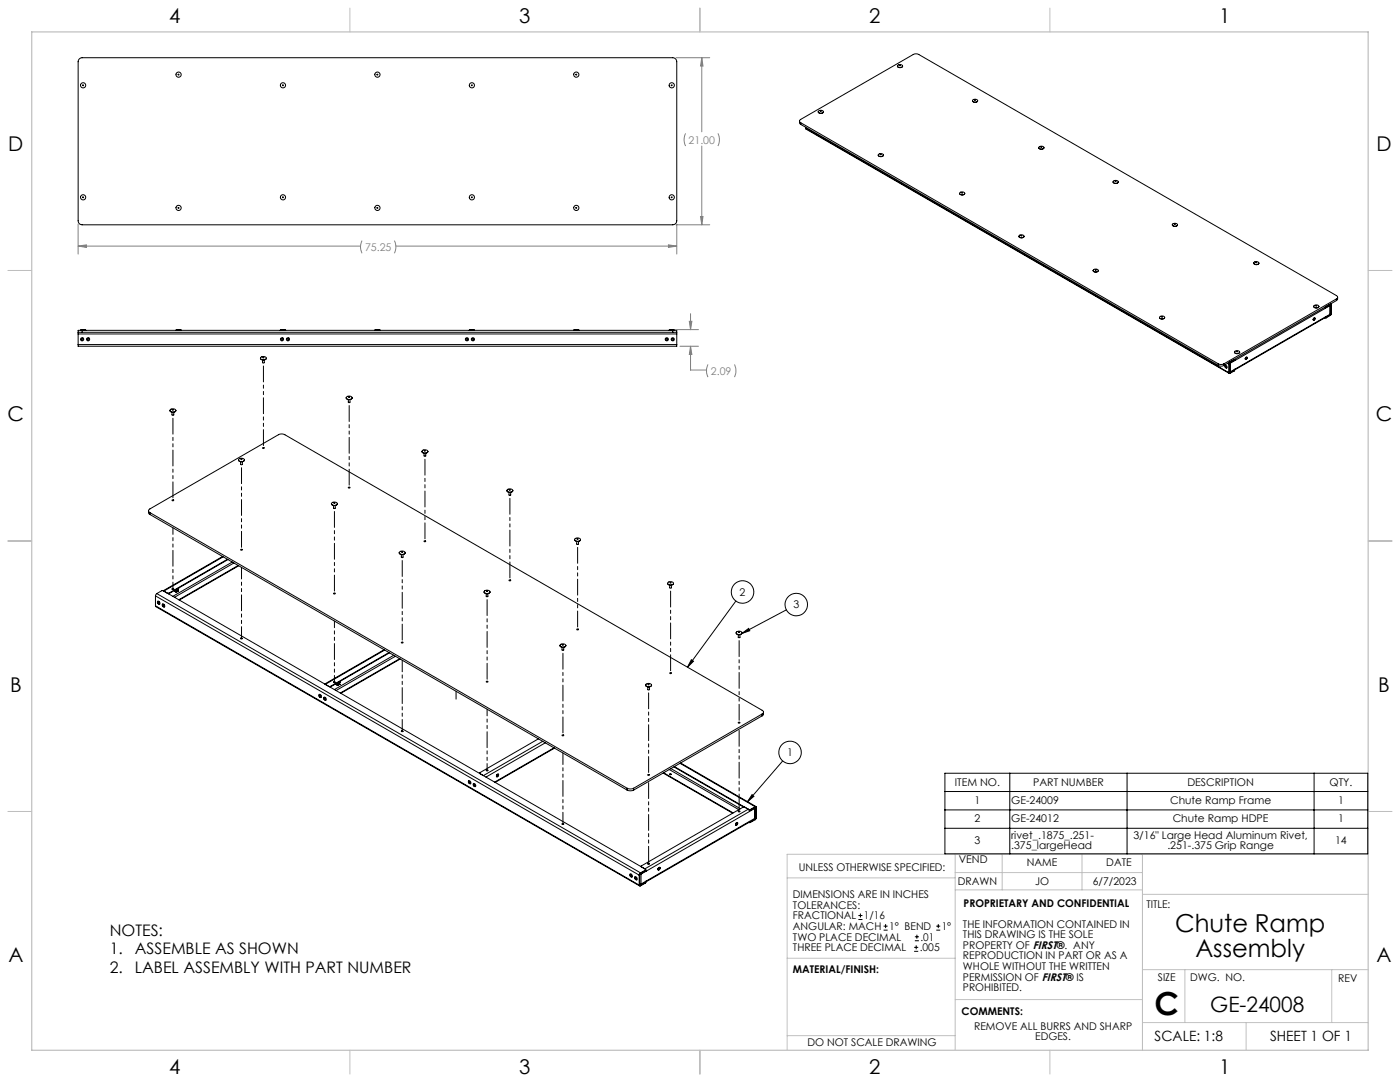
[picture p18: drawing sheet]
<svg xmlns="http://www.w3.org/2000/svg" width="559mm" height="432mm" viewBox="0 0 559 432" stroke-linecap="round" stroke-linejoin="round" font-family="sans-serif">
<defs><g id="words">
<text font-size="12.7" x="460.9" y="405.2">C</text>
<g font-size="9.9">
<text x="469" y="372">Chute Ramp</text>
<text x="477.1" y="381.9">Assembly</text>
</g>
<text font-size="8.5" x="483.1" y="404">GE-24008</text>
<g font-size="8.1">
<text x="67.6" y="9.3">4</text>
<text x="207.3" y="9.3">3</text>
<text x="347" y="9.3">2</text>
<text x="486.7" y="9.3">1</text>
<text x="3.3" y="60.1">D</text>
<text x="549.4" y="60.1">D</text>
<text x="3" y="168">C</text>
<text x="549.1" y="168">C</text>
<text x="4" y="276">B</text>
<text x="550.1" y="276">B</text>
<text x="3.3" y="383.9">A</text>
<text x="549.4" y="383.9">A</text>
<text x="67.6" y="428.4">4</text>
<text x="207.3" y="428.4">3</text>
<text x="347" y="428.4">2</text>
<text x="486.7" y="428.4">1</text>
</g>
<g font-size="6.3">
<text x="43.8" y="373.6">NOTES:</text>
<text x="43.8" y="380.9">1.</text>
<text x="53.8" y="380.9">ASSEMBLE AS SHOWN</text>
<text x="43.8" y="388.3">2.</text>
<text x="53.8" y="388.3">LABEL ASSEMBLY WITH PART NUMBER</text>
</g>
<g font-size="5.6">
<text x="460.9" y="415.2">SCALE: 1:8</text>
<text x="507" y="415.2">SHEET 1 OF 1</text>
</g>
<g font-size="4.2" fill="#808080">
<text x="274.8" y="57.3">21.00</text>
<text x="145.7" y="100.1">75.25</text>
<text x="283.8" y="149.6">2.09</text>
</g>
<g font-size="4.2">
<text x="295.2" y="237.7">2</text>
<text x="316.7" y="242.7">3</text>
<text x="314.2" y="301.7">1</text>
<text x="381.1" y="313.7">ITEM NO.</text>
<text x="412.4" y="313.7">PART NUMBER</text>
<text x="473.9" y="313.7">DESCRIPTION</text>
<text x="530.7" y="313.7">QTY.</text>
<text x="389" y="320.7">1</text>
<text x="403.6" y="320.7">GE-24009</text>
<text x="467" y="320.7">Chute Ramp Frame</text>
<text x="534.1" y="320.7">1</text>
<text x="389" y="328">2</text>
<text x="403.6" y="328">GE-24012</text>
<text x="468.1" y="328">Chute Ramp HDPE</text>
<text x="534.1" y="328">1</text>
<text x="403.6" y="334.7">rivet_.1875_.251-</text>
<text x="452.4" y="334.7">3/16&quot; Large Head Aluminum Rivet,</text>
<text x="389" y="336.8">3</text>
<text x="403.6" y="338.8">.375_largeHead</text>
<text x="466" y="338.8">.251-.375 Grip Range</text>
<text x="532.9" y="336.8">14</text>
<text x="318.8" y="347.7">UNLESS OTHERWISE SPECIFIED:</text>
<text x="382.7" y="344.5">VEND</text>
<text x="409.9" y="345.7">NAME</text>
<text x="441.6" y="345.7">DATE</text>
<text x="382.3" y="353.3">DRAWN</text>
<text x="413.2" y="353.3">JO</text>
<text x="436.2" y="353.3">6/7/2023</text>
<text x="316.5" y="358.5">DIMENSIONS ARE IN INCHES</text>
<text x="316.5" y="362.7">TOLERANCES:</text>
<text x="384.6" y="361.9">PROPRIETARY AND CONFIDENTIAL</text>
<text x="457.6" y="362.3">TITLE:</text>
<text x="316.5" y="371.2">ANGULAR: MACH</text>
<text x="316.5" y="366.9">FRACTIONAL</text>
<text x="344.8" y="366.9">1/16</text>
<text x="354.9" y="371.2">1° BEND</text>
<text x="375.9" y="371.2">1°</text>
<text x="384.4" y="370.2">THE INFORMATION CONTAINED IN</text>
<text x="316.5" y="375.4">TWO PLACE DECIMAL</text>
<text x="367.4" y="375.4">.01</text>
<text x="384.4" y="374.4">THIS DRAWING IS THE SOLE</text>
<text x="316.5" y="379.6">THREE PLACE DECIMAL</text>
<text x="367.1" y="379.6">.005</text>
<text x="384.4" y="378.6">PROPERTY OF FIRST®. ANY</text>
<text x="384.4" y="382.9">REPRODUCTION IN PART OR AS A</text>
<text x="316.5" y="388.4">MATERIAL/FINISH:</text>
<text x="384.4" y="387.1">WHOLE WITHOUT THE WRITTEN</text>
<text x="384.4" y="391.3">PERMISSION OF FIRST® IS</text>
<text x="384.4" y="395.6">PROHIBITED.</text>
<text x="462.2" y="391.3">SIZE</text>
<text x="475.1" y="391.3">DWG. NO.</text>
<text x="534.1" y="391.8">REV</text>
<text x="383.8" y="405.1">COMMENTS:</text>
<text x="388.8" y="410.9">REMOVE ALL BURRS AND SHARP</text>
<text x="322.3" y="417.6">DO NOT SCALE DRAWING</text>
<text x="413.2" y="415.2">EDGES.</text>
</g>
</g></defs>
<g fill="none" stroke="#c0c0c0" stroke-width=".4">
<path d="M139.7 3.2v9.5M279.4 3.2v9.5M419.1 3.2v9.5M3.1 107.9h9.6M546.1 107.9h9.5M3.1 215.9h9.6M546.1 215.9h9.5M3.1 323.8h9.6M546.1 323.8h9.5M314.2 350.3h67M381.2 340.9v78.2M381.2 355.1h74.8"/>
<path d="M381.2 348.2h74.8M400 340.9v14.2M431.9 340.9v14.2M456 340.9v78.2M456 356.9h90.1M546.1 340.9h-231.9v78.2M314.2 382.4h67.2M381.2 398.9h74.8M456 387h90.1M472.9 387v21.1M531.6 387v21.1M139.7 419.1v9.6"/>
<path d="M279.4 419.1v9.6M314.2 413.3h67M419.1 419.1v9.6M456 408.1h90.1M497.4 408.1v11"/>
</g>
<path d="M12.7 12.7h533.4v406.4h-533.4z" fill="none" stroke="#c0c0c0" stroke-width=".5"/>
<g fill="none" stroke="#000" stroke-width=".4">
<path d="M31.8 23.4l1-.4h235.7a1.68 1.68 0 0 1 1.6 1.6v63.5a1.62 1.62 0 0 1-1.6 1.6h-235.7a1.55 1.55 0 0 1-1.6-1.6v-63.5zM358.2 26.4a1.14 1.14 0 0 0 1 .6 1.14 1.14 0 0 0 1.1-.6M358.4 26.1l1.1-.3a.65 .65 0 0 1 .7 .8 .65 .65 0 0 1-1 .4l-.4-.1a.52 .52 0 0 1-.5-.3 .52 .52 0 0 1 .1-.5zM388.3 39.9l1.3-.2a.63 .63 0 0 1 .6 .8 .63 .63 0 0 1-1 .3l-.4-.1a.51 .51 0 0 1-.6-.3 .51 .51 0 0 1 .1-.5zM319.1 48.3v.7l.5 .6M319.6 49a.69 .69 0 0 1-.5-.7 .69 .69 0 0 1 .5-.6l44.9-25.9 1.8-.2 167.1 96.4a.69 .69 0 0 1 .5 .6 .69 .69 0 0 1-.5 .7M319.6 49l166.7 96.2M319.6 49v.6M319.6 49.6l166.7 96.2M321.6 51.2l.1 .3 168.9 97.5M321.6 51.2l168.9 97.5M321.6 50.8v.4"/>
<path d="M326.6 44.6a1.14 1.14 0 0 0 1 .7 1.14 1.14 0 0 0 1-.7M326.7 44.3l1.2-.3a.66 .66 0 0 1 .7 .8 .66 .66 0 0 1-1 .4h-.4a.51 .51 0 0 1-.5-.3 .51 .51 0 0 1 0-.6zM388.2 40.2a1.17 1.17 0 0 0 2 0M388.2 40.2h.1M390.2 40.2h.1M414.6 58.9a1.14 1.14 0 0 0 1 .6 1.14 1.14 0 0 0 1.1-.6M414.8 58.6l1.1-.3a.65 .65 0 0 1 .8 .8 .65 .65 0 0 1-1.1 .4h-.4a.51 .51 0 0 1-.5-.3 .51 .51 0 0 1 .1-.6zM350.6 61.9a1.14 1.14 0 0 0 1 .6 1.14 1.14 0 0 0 1-.6M350.7 61.6l1.1-.3a.65 .65 0 0 1 .8 .8 .65 .65 0 0 1-1 .4l-.4-.1a.52 .52 0 0 1-.6-.2 .52 .52 0 0 1 .1-.6zM383 77.2a1.17 1.17 0 0 0 2.1 0M383 77.2h.1M383.2 76.9l1-.3a.66 .66 0 0 1 .8 .7 .66 .66 0 0 1-1 .5l-.4-.1a.51 .51 0 0 1-.5-.2 .51 .51 0 0 1 .1-.6z"/>
<path d="M385.1 77.2h.1M444.3 72.6a1.17 1.17 0 0 0 2 0M444.3 72.6h.1M444.3 72.4l1.3-.4a.65 .65 0 0 1 .7 .8 .65 .65 0 0 1-1 .4l-.8-.2zM446.3 72.6h.1M406.7 94.3a1.17 1.17 0 0 0 2 0M406.7 94.3h.1M406.8 94l1.3-.2a.57 .57 0 0 1 .6 .6 .57 .57 0 0 1-.8 .5l-.6-.1a.51 .51 0 0 1-.5-.2 .51 .51 0 0 1 0-.6zM408.7 94.3h.1M467.9 89.7l.4 .5 .6 .1 .8-.1 .3-.5M467.9 89.7h.1M468.1 89.4l.7-.3a.73 .73 0 0 1 1.2 .6 .73 .73 0 0 1-1.1 .6h-.2a.55 .55 0 0 1-.6-.3 .55 .55 0 0 1 0-.6z"/>
<path d="M468.8 89.5h.4zM470 89.7h.1M436.3 108a1.2 1.2 0 0 0 2.1 0M436.3 108h.1M436.4 107.7l.8-.3a.72 .72 0 0 1 1 .1 .72 .72 0 0 1 0 .9 .72 .72 0 0 1-.9 .1h-.2a.56 .56 0 0 1-.6-.2 .56 .56 0 0 1-.1-.6zM438.4 108h.1M500.4 105a1.17 1.17 0 0 0 2.1 0M500.4 105h.1M500.6 104.7l1.1-.3a.65 .65 0 0 1 .8 .8 .65 .65 0 0 1-1.1 .4l-.4-.1a.51 .51 0 0 1-.5-.2 .51 .51 0 0 1 .1-.6zM502.5 105h.1M533.4 119.3l-44.9 25.9M533.4 119.3v.6"/>
<path d="M533.4 119.9l-44.9 25.9M533.9 118.6v.9l-.5 .4M31.2 132.6h1.6M31.2 132.6v.7M31.2 137.5v.7h238.9v-.7M31.2 133.3v4.2M31.2 133.3h238.9M31.2 137.5h238.9M32.1 131.8l.7-.2 1.4 .2M32.1 131.8h2.1M32.1 131.8h.1M32.8 131.8h-1.6v.8"/>
<path d="M32.8 131.8v.8M32.8 132.6h235.7M32.8 131.8h235.7M34.2 131.8h.1M70.2 131.8l.7-.2 1.4 .2M70.2 131.8h2.1M70.2 131.8h.1M72.3 131.8h.1M111.9 131.8l.6-.2 1.5 .2M111.9 131.8h2.1M111.9 131.8h.1M114 131.8h.1"/>
<path d="M149.6 131.8l.6-.2 1.5 .2M149.6 131.8h2.1M149.6 131.8h.1M151.7 131.8h.1M187.3 131.8l.7-.2 1.4 .2M187.3 131.8h2.1M187.3 131.8h.1M189.4 131.8h.1M229 131.8l.6-.2 1.5 .2M229 131.8h2.1M229 131.8h.1M231.1 131.8h.1"/>
<path d="M267.1 131.8l.6-.2 1.5 .2M267.1 131.8h2.1M267.1 131.8h.1M268.5 132.6h1.6M268.5 131.8h1.6v.8M268.5 131.8v.8M269.2 131.8h.1M270.1 132.6v.7M270.1 133.3v4.2M462.8 126.7a1.17 1.17 0 0 0 2.1 0M462.8 126.7h.1M462.8 126.5l1.3-.4a.65 .65 0 0 1 .7 .8 .65 .65 0 0 1-1 .4l-.7-.2z"/>
<path d="M464.9 126.7h.1M524.3 127.1a.4 .4 0 0 1 .7-.1 .4 .4 0 0 1-.3 .6l-.5 .2zM524.3 122.3a1.17 1.17 0 0 0 1.1 .6 1.17 1.17 0 0 0 1-.6M524.4 127l.2 .2M524.4 122l.9-.3a.73 .73 0 0 1 1.1 .5 .73 .73 0 0 1-1.1 .7l-.2-.1a.58 .58 0 0 1-.6-.2 .58 .58 0 0 1-.1-.6zM524.6 127.2l-.1 .3-.3-.1M524.6 127.2h.2M524.8 126.8l-.1 .8-.5 .2M524.8 127.2l-.3-.3-.3 .5M524.8 127.2l-.4 .5-.2-.3M525.2 122l.4 .1zM528.7 126.9h.6"/>
<path d="M528.9 122.6l.1 .4M529 126.5l-.1 .3-36.1 20.8M529 126.5l-36.1 20.8M529 123l-36.1 20.9M529.3 126.6l-.3 .1M529.3 126.6v.3M530.6 121.9l.2 .1M530.6 121.7v.2M530.7 125.5l.3 .2M530.8 121.7l-.2 .2M530.8 122l-1.8 1M530.8 122v3.4"/>
<path d="M530.8 125.4l-1.8 1.1M531 121.6l-.2 .4M531 121.7l-.2 3.7M531 121.4l-2.1 1.2M531 121.4l.5 .2M531 121.6l.3 .1M531 121.4v.2M531 125.7v.2M531 121.6l-2 1.2M531 125.7l-1.7 .9M531 125.9l-1.7 1M531 125l.3 .2"/>
<path d="M531.2 121.2l.1 .1M531.3 125.2l-.3 .5M531.3 121.7v3.5M531.5 125.1l-.5 .8M531.5 121.6l-.2 .1M531.5 125.1l-.2 .1M531.5 121.6v3.5M104 143a1.38 1.38 0 0 0 2.3 0M104 142.9v.1M104.1 142.6l1-.3a.79 .79 0 0 1 1.2 .7 .79 .79 0 0 1-1.2 .7l-.2-.1a.69 .69 0 0 1-.8-.2 .69 .69 0 0 1 0-.8zM104.8 143.7l.2 1.2 .5-.2v-1M106.3 142.9v.1"/>
<path d="M138.2 158.8a1.38 1.38 0 0 0 2.3 0M138.2 158.8h.1M138.4 158.4l1.2-.3a.75 .75 0 0 1 .9 .9 .75 .75 0 0 1-1.2 .4 .74 .74 0 0 1-.8-.1 .74 .74 0 0 1-.1-.9zM139 159.5v1l.3 .2 .4-.2v-1M140.5 158.8h.1M486.3 145.8l1 .3 1.2-.3M486.3 145.2l.7 .3 1.5-.3M486.3 145.2v.6M488.5 145.2v.6M489.1 146.1l.3 .3v.3zM490 145l.5 .2M490.5 148.7l.5 .3"/>
<path d="M490.5 145.2v3.5M490.7 148.6l.3 .2M490.7 145.1l-.2 .1M490.7 145.1v3.5M490.7 148.6l-.2 .1M491 144.8l-.2 .1M491 144.5l-.5 .7M491 144.7l-.3 .4M491 144.8l.1 .1M491 144.5v.2M491 148.8v.2M491.1 144.9l-.4 .1"/>
<path d="M491.1 148.3l-.4 .1M491.1 144.9v3.4M492.7 147.5h.1M492.7 147.5v.3M492.7 143.7v-.2l-1.7 1M492.7 147.8v.2M492.7 143.7l-1.7 1M492.7 147.8l-1.7 1M492.7 148l-1.7 1M492.7 140.5a1.2 1.2 0 0 0 2.1 0M492.7 143.6l.1 .2M492.7 140.5h.1"/>
<path d="M492.8 143.4l-.1 .3M492.8 143.8l-1.8 1M492.8 143.8l.1 .1M492.8 143.4l.1 .5M492.9 140.2l.7-.3a.72 .72 0 0 1 1 .1 .72 .72 0 0 1 0 1 .72 .72 0 0 1-.9 .1h-.2a.53 .53 0 0 1-.6-.3 .53 .53 0 0 1 0-.6zM492.9 147.3l-.2 .7M492.9 143.9l-1.8 1M492.9 147.3l-1.8 1M494.8 140.5h.1M497.2 142.7l.1-.1a.37 .37 0 0 1 .4 .3 .37 .37 0 0 1-.2 .4 .37 .37 0 0 1-.5-.2zM497.3 142.7l.2 .1zM497.5 142.8l-.2 .4-.2-.1"/>
<path d="M497.5 142.8h.1M497.6 142.8l-.3-.1-.2 .4M497.6 142.8l-.2 .5-.3-.2M497.7 142.5l-.1 .7-.5 .2M67.8 163.8a1.31 1.31 0 0 0 1.2 .7 1.31 1.31 0 0 0 1.2-.7M68.1 163.3l1.2-.1a.69 .69 0 0 1 .9 .6 .69 .69 0 0 1-.9 .7h-.5a.65 .65 0 0 1-.9-.3 .65 .65 0 0 1 .2-.9zM68.7 164.5l.1 1.2 .6-.1v-1.1M168.6 179.8l1-.3a.78 .78 0 0 1 1.2 .7 .78 .78 0 0 1-1.2 .6 .73 .73 0 0 1-.9-.1 .73 .73 0 0 1-.1-.9zM68.7 199.6h.7l-.5 .2zM95.2 183.6a1.31 1.31 0 0 0 1.2 .7 1.31 1.31 0 0 0 1.2-.7M95.4 183.2l1-.3a.78 .78 0 0 1 1.1 .7 .78 .78 0 0 1-1.1 .6 .76 .76 0 0 1-.9-.1 .76 .76 0 0 1-.1-.9zM96 184.3v1l.3 .2 .4-.2v-1"/>
<path d="M168.4 180.2a1.34 1.34 0 0 0 2.4 0M168.4 180.2h.1M169.3 180.9v1.1l.2 .1 .4-.1v-1.1M170.8 180.2h.1M202.3 195.8a1.38 1.38 0 0 0 2.4 0M202.3 195.8h.1M202.6 195.3l1.2-.2a.7 .7 0 0 1 .9 .7 .7 .7 0 0 1-1 .6h-.5a.65 .65 0 0 1-.8-.3 .65 .65 0 0 1 .2-.8zM203.2 196.5v1.1l.2 .1 .4-.1v-1.1M204.7 195.8h.1M59.3 203.8v1.1l.5 .4M59.8 204.6a.78 .78 0 0 1-.5-.8 .78 .78 0 0 1 .5-.7l51.6-29.7h2.1l190.7 110.1a.78 .78 0 0 1 .5 .7 .78 .78 0 0 1-.5 .7M59.8 204.6l190.5 110"/>
<path d="M59.8 204.6v.7M59.8 205.3l190.5 110M132.3 201a1.31 1.31 0 0 0 1.2 .8 1.31 1.31 0 0 0 1.2-.8M132.6 200.6l1.1-.2a.7 .7 0 0 1 1 .7 .7 .7 0 0 1-1 .6h-.5a.65 .65 0 0 1-.8-.3 .65 .65 0 0 1 .2-.8zM133.1 201.7l.2 1.3 .5-.2v-1.1M229.3 215.3a1.31 1.31 0 0 0 1.2 .8 1.31 1.31 0 0 0 1.2-.8M229.4 215.1l1.2-.4a.75 .75 0 0 1 1.1 .6 .75 .75 0 0 1-1 .7h-.3a.79 .79 0 0 1-1-.9zM230.2 216v1.1l.3 .2 .4-.2v-1.1M230.4 215.1l.4 .1zM62.1 237.8l193 111.4M62.1 237.8v4M62.6 236.9l-.5 .9"/>
<path d="M62.6 236.9l193.1 111.4M63 239.9l.5 .2a.59 .59 0 0 1 .4 .7 .59 .59 0 0 1-.8 .4 .59 .59 0 0 1-.3-.8zM65.2 235.8l-.6-.1-2 1.2M65.2 235.8l192.4 111.1v.3M67.4 236.9l-.1 .1M67.4 236.7v.2M68.7 235.2h.6M70 235.9l.2 .4 .4-.1M70 235.9l-.4-.2 .6 .6M70 235.9h.1M70.2 235.8h.1M70.2 235.3l-.2 .6"/>
<path d="M70.2 235.9h.1M70.2 235.8l-.1 .1M70.2 235.8h-.1M70.3 235.3l-.2 .6M70.6 235.2l.2 .2M70.6 235.3l.2 .1M70.8 235.9h.1M70.8 235.9v.1M70.8 235.4l-.3 .4-.2-.1M70.8 236h.1M70.8 235v.1M70.8 235.4h.1"/>
<path d="M70.8 235h.1M70.8 235.1h.1M70.9 235.9h.1M70.9 235.9h-.2M70.9 234.9l.3 .4M70.9 235.4l-.2-.2-.4 .6M70.9 235.4l-.2 .5-.4-.1M71 234.9h.1M71 234.9l.2 .4M71.2 235.3l-.2 .5a.46 .46 0 0 1-.5 .5 .46 .46 0 0 1-.4-.4M71.2 235.2v.1M88.9 222.1l-23.7 13.7"/>
<path d="M89.1 222.2l-23.7 13.7 1.4 .8h.6M90.8 223.2l-23.4 13.5M91 223.3l-23.6 13.6M92.7 224.3l-23.7 13.7M93.3 224.7l-23.7 13.7M95.1 225.7l-23.7 13.7M95.3 225.8l-23.7 13.7M159.3 220.6a1.38 1.38 0 0 0 2.4 0M159.3 220.6h.1M159.5 220.2l1.3-.3a.71 .71 0 0 1 .9 .7 .71 .71 0 0 1-.9 .7h-.3a.74 .74 0 0 1-.9-.2 .74 .74 0 0 1-.1-.9zM160.2 221.3v1.1l.3 .1 .4-.1v-1.1M161.7 220.6h.1"/>
<path d="M193.2 236.2a1.34 1.34 0 0 0 2.4 0M193.5 235.8l1-.3a.75 .75 0 0 1 1.1 .7 .75 .75 0 0 1-1 .7h-.3a.7 .7 0 0 1-.9-.2 .7 .7 0 0 1 .1-.9zM194.1 236.9v1.1l.2 .2 .4-.2v-1.1M194.2 235.9l.4 .1zM203.2 231.5l.7 .1-.5 .2zM266.5 232.8a1.34 1.34 0 0 0 2.3 0M266.5 232.8h.1M266.6 232.4l1.1-.3a.78 .78 0 0 1 1.1 .7 .78 .78 0 0 1-1.1 .7 .76 .76 0 0 1-.9-.2 .76 .76 0 0 1-.2-.9zM267.3 233.5v1.1l.3 .1 .4-.1v-1.1M268.8 232.8h.1M293.7 239.9l-19.3 26.3M62.1 241.8l.1 .3 193.1 111.5"/>
<path d="M62.1 241.8l193 111.4M63 240.3h.3l.1 .6-.3-.1zM64.8 241.5h.5v.6zM96.1 254.9h.6M153.3 259.3l-23.7 13.7M153.5 259.4l-23.7 13.7 1.4 .8h.7M223.5 257.7a1.38 1.38 0 0 0 2.3 0M223.5 257.6v.1M223.6 257.4l1.3-.4a.7 .7 0 0 1 1 .6 .7 .7 0 0 1-1 .7h-.5a.74 .74 0 0 1-.8-.9zM224.3 258.3l.2 1.2 .5-.1v-1.1M225.8 257.6v.1M230.2 251.1l.7 .1-.5 .2z"/>
<path d="M293.8 252.6a1.31 1.31 0 0 0 1.2 .7 1.31 1.31 0 0 0 1.2-.7M294 252.2l1.1-.3a.75 .75 0 0 1 1.1 .6 .75 .75 0 0 1-1.1 .7 .78 .78 0 0 1-.9-.1 .78 .78 0 0 1-.2-.9zM294.7 253.3v1.1l.2 .1 .4-.1v-1.1M294.8 252.3l.4 .1zM296.1 252.8l2.7-2 .5 .9zM313.9 243.4l-17.8 9.4M127.5 277.1l.5 .2a.6 .6 0 0 1 .4 .7 .6 .6 0 0 1-.8 .4 .6 .6 0 0 1-.3-.8zM127.5 277.5l.4 .3-.1 .4-.3-.2zM129.3 278.3a.63 .63 0 0 1 .9 .3 .63 .63 0 0 1-.4 .9l-.5-.5zM129.4 278.6a.37 .37 0 0 1 .5 .4 .37 .37 0 0 1-.5 .3 .37 .37 0 0 1 0-.7zM131.9 274.1l-.2 .1M131.9 273.9v.2"/>
<path d="M133.2 272.4h.5M134.5 273.1l.1 .4 .5-.1M134.5 273.1l-.4-.2 .6 .6M134.5 273.1h.1M134.6 273h.1M134.7 273h.1M134.6 273.1h.1M134.7 272.6l-.2 .5M134.7 273h-.1M134.7 273l-.1 .1M134.8 272.5l-.3 .6M134.9 272.6l.4-.2 .1 .2-.5 .6z"/>
<path d="M135 272.5l.3 .1M135.2 273.1h.1M135.2 273.1l.1 .1M135.3 272.6l-.3 .4-.2-.1M135.3 272.3h.1M135.3 273.1h.1M135.3 272.6h.1M135.3 272.2h.1M135.3 273.2h.1M135.3 272.2v.1M135.3 272.2l-.1 .1M135.4 272.1l.2 .4"/>
<path d="M135.4 273.1h.1M135.4 273.1l-.1 .1M135.4 273.1h-.1M135.4 272.1h.1M135.6 272.5l-.2 .5a.44 .44 0 0 1-.4 .5 .44 .44 0 0 1-.5-.4M135.6 272.5h.1M155.3 260.4l-23.4 13.5M155.5 260.5l-23.6 13.6M157.2 261.5l-23.7 13.7M157.8 261.9l-23.7 13.7M159.5 262.9l-23.7 13.7M159.7 263l-23.7 13.7"/>
<path d="M194.1 272l.7 .1-.5 .1zM257.7 273.4a1.31 1.31 0 0 0 1.2 .7 1.31 1.31 0 0 0 1.2-.7M257.9 273l1.1-.3a.76 .76 0 0 1 1.1 .7 .76 .76 0 0 1-1.1 .7h-.2a.72 .72 0 0 1-.9-.2 .72 .72 0 0 1 0-.9zM258.6 274.1l.1 1.2 .5-.1v-1.1M258.7 273.1l.4 .1zM275.9 263.3l.9 .6-2.4 2.3zM160.2 291.9h.6M160.3 291.7l.6 .2-.6 .1zM214.9 294.9l-23.5 13.7 1.5 .9 23.7-13.7M217.7 296.4l-23.7 13.7M221.1 298.4l-23.7 13.7M221.3 298.6l-23.7 13.6"/>
<path d="M224.3 293.4h.7l-.5 .3zM294.7 288.3l.6 .1-.4 .2zM304.2 284.9l-51.3 29.7M304.2 284.9v.8M304.2 285.7l-51.3 29.6M304.7 284.2v1l-.5 .5M187 311.6a.67 .67 0 0 1 .9 .4 .67 .67 0 0 1-.3 .8l-.6-.6zM187.1 311.9l.4 .7-.4-.3zM188.9 312.7l.8 .3a.56 .56 0 0 1 .2 .7 .56 .56 0 0 1-.8 .2 .56 .56 0 0 1-.2-.7zM189.1 313.1l.3 .1v.5l-.3-.1zM191.4 308.5v.1M194.1 307.6h.6"/>
<path d="M198.4 309.1a.39 .39 0 0 1 .7-.1 .39 .39 0 0 1-.2 .7 .42 .42 0 0 1-.7 .3 .42 .42 0 0 1 .1-.8zM198.4 309.1l.3 .2M198.5 309.1l.2 .2M198.7 309.3l-.3 .4-.2-.1M198.7 309.3h.1M198.8 309.3l-.4 .5-.2-.2M198.8 309.3l-.3-.2-.3 .5M198.9 308.9v.7l-.7 .4M250.3 314.6l1.2 .3 1.4-.3M250.3 315.3l1.2 .3 1.4-.3M250.3 314.6v.7M252.9 314.6v.7"/>
<path d="M258.6 309.2h.6l-.5 .3zM264.7 308.5l27.7 16M264.9 308.4l27.7 16M267.1 307.1l27.8 16M267.3 309.1h.6M267.8 306.7l27.7 16.1M269 306l27.8 16.1M269.2 305.9l29.6 17.1M271.4 304.6l30 17.3M271.6 304.5l30.2 17.4M300.2 317.1l.7 .7-2.5 2.1zM312.4 303.7l-14 16.2"/>
<path d="M377.2 308.6h168.7v32.1h-168.7zM377.2 315.9h168.7M403 308.6v32.1M449.9 308.6v32.1M524.5 308.6v32.1M224.3 328.8h.7l-.5 .2zM224.4 329h.6M293.9 328.4a.36 .36 0 0 1 .5-.1 .36 .36 0 0 1 0 .6l-.1 .1a.42 .42 0 0 1-.6 .3 .42 .42 0 0 1 .1-.7zM293.9 328.4l.2 .2M294.1 328.6l-.1 .4-.3-.1M294.1 328.6h.2M294.3 328.2v.7l-.6 .4"/>
<path d="M294.3 328.6l-.2-.3-.4 .6M294.3 328.6l-.3 .5-.3-.2M294.7 323.9h.6M294.7 323.6l.6 .2-.4 .2zM298.7 322.9l.5 .9M298.8 323h.7M298.8 323v.1M298.9 328.2h.6M299.2 327.8l-.2 .4-41.2 23.8M299.2 327.8l-41.3 23.8M299.2 323.8l-41.3 23.9M299.5 323.3l-.5 .1"/>
<path d="M299.5 328l-.4 .1M299.5 323v.3M299.5 328v.2M301 322.5l.2 .2M301 322.5l-1.8 1.1M301 322.4v.1M301.1 326.7l.3 .2M301.1 322.3l-.1 .2M301.2 322.7l-2 1.1M301.2 322.7v3.9M301.2 326.6l-2 1.2M301.4 322.2l-.2 .5"/>
<path d="M301.4 322.4v4l-.2 .2M301.4 322.2l.3 .2M301.4 321.9h.4l.1 .3M301.4 321.9v.3M301.4 326.9v.2M301.4 321.9l-1.9 1.1M301.4 322.2l-1.9 1.1M301.4 326.9l-1.9 1.1M301.4 327.1l-1.9 1.1M301.4 326.1l.3 .2M301.7 326.3l-.3 .6M301.7 322.4v3.9"/>
<path d="M301.9 326.2l-.5 .9M301.9 322.2l-.2 .2M301.9 326.2l-.2 .1M301.9 322.2v4M377.2 323.2h168.7M377.2 330.6h168.7M251.5 348.8l.7 .3a.55 .55 0 0 1 .2 .7 .55 .55 0 0 1-.7 .2 .55 .55 0 0 1-.3-.7zM251.5 349.2l.5 .2v.4l-.4-.1zM253.4 349.9l.8 .3a.55 .55 0 0 1-.1 1 .55 .55 0 0 1-.7-.6zM253.5 350.3l.4 .6-.4-.2zM255.1 353.2l.6 .3M255.1 349.2v4"/>
<path d="M255.3 353.1l.4 .2M255.3 349.1l-.2 .1M255.3 349.1v4M255.3 353.1l-.2 .1M255.7 348.7l-.3 .1M255.7 348.6l-.4 .5M255.7 348.3l-.6 .9M255.7 348.7l.2 .1M255.7 348.3v.3M255.7 353.3v.2M255.9 352.8l-.6 .1M255.9 348.8l-.5 .2"/>
<path d="M255.9 345.8v.1M255.9 348.8v4M255.9 345.7l40.7-23.6h.5l1.6 .8-41.3 23.8zM257.6 347.5l.1-.4 .2 .6M257.6 351.8h.1M257.6 351.8v.4M257.6 352.2l-1.9 1.1M257.6 347.2l-1.9 1.1M257.6 347.2v.3M257.6 352.2v.2M257.6 347.5l-1.9 1.1M257.6 352.4l-1.9 1.1"/>
<path d="M257.7 347.4v.2M257.7 347.6l-2 1.1M257.7 347.6l.2 .1M257.9 351.6l-.3 .8M257.9 351.6l-2 1.2M257.9 347.7l-2 1.1M258.6 344.8h.6M258.6 344.5l.6 .2-.5 .1zM262.8 346.4l.3-.2 .2 .4a.35 .35 0 0 1-.2 .4 .35 .35 0 0 1-.5-.1zM262.9 346.3a.36 .36 0 0 1 .5-.1 .36 .36 0 0 1 0 .5l-.2 .3a.37 .37 0 0 1-.5 .2 .37 .37 0 0 1 0-.6zM262.9 346.3l.3 .2M263.2 346.5l-.3 .4-.3-.1"/>
<path d="M263.2 346.5h.1M263.3 346.1v.8l-.6 .3"/>
<circle cx="33.2" cy="34" r=".18"/>
<circle cx="33.2" cy="34" r="1.04"/>
<circle cx="71.3" cy="29.8" r="1.04"/>
<circle cx="71.3" cy="29.8" r=".18"/>
<circle cx="112.9" cy="34" r=".19"/>
<circle cx="113" cy="34" r="1.03"/>
<circle cx="150.6" cy="29.8" r="1.04"/>
<circle cx="150.6" cy="29.8" r=".18"/>
<circle cx="188.3" cy="34" r=".18"/>
<circle cx="188.3" cy="34.1" r="1.04"/>
<circle cx="230" cy="29.8" r="1.04"/>
<circle cx="230" cy="29.8" r=".18"/>
<circle cx="268.1" cy="34" r=".18"/>
<circle cx="268.1" cy="34.1" r="1.04"/>
<circle cx="359.3" cy="26.2" r=".16"/>
<circle cx="389.2" cy="40" r=".16"/>
<circle cx="327.6" cy="44.4" r=".16"/>
<circle cx="415.7" cy="58.7" r=".16"/>
<circle cx="33.2" cy="78.7" r=".18"/>
<circle cx="33.2" cy="78.8" r="1.04"/>
<circle cx="112.9" cy="78.7" r=".19"/>
<circle cx="112.9" cy="78.8" r="1.03"/>
<circle cx="188.3" cy="78.8" r="1.04"/>
<circle cx="188.4" cy="78.8" r=".19"/>
<circle cx="268.1" cy="78.8" r="1.04"/>
<circle cx="268.1" cy="78.8" r=".19"/>
<circle cx="351.6" cy="61.7" r=".16"/>
<circle cx="384.1" cy="77" r=".16"/>
<circle cx="445.3" cy="72.4" r=".16"/>
<circle cx="71.3" cy="83" r=".18"/>
<circle cx="71.3" cy="83" r="1.04"/>
<circle cx="150.6" cy="83" r=".18"/>
<circle cx="150.6" cy="83" r="1.04"/>
<circle cx="230" cy="83" r=".18"/>
<circle cx="230" cy="83" r="1.04"/>
<circle cx="407.7" cy="94.1" r=".16"/>
<circle cx="437.4" cy="107.7" r=".18"/>
<circle cx="501.5" cy="104.8" r=".16"/>
<circle cx="32.8" cy="135.4" r=".33"/>
<circle cx="32.8" cy="135.4" r=".63"/>
<circle cx="35.2" cy="135.4" r=".63"/>
<circle cx="35.2" cy="135.4" r=".33"/>
<circle cx="112.5" cy="135.4" r=".33"/>
<circle cx="112.6" cy="135.4" r=".63"/>
<circle cx="114.9" cy="135.4" r=".33"/>
<circle cx="114.9" cy="135.4" r=".63"/>
<circle cx="186.4" cy="135.4" r=".34"/>
<circle cx="186.4" cy="135.4" r=".63"/>
<circle cx="188.7" cy="135.4" r=".33"/>
<circle cx="188.8" cy="135.4" r=".62"/>
<circle cx="266.1" cy="135.4" r=".63"/>
<circle cx="266.1" cy="135.4" r=".33"/>
<circle cx="268.5" cy="135.4" r=".34"/>
<circle cx="268.5" cy="135.4" r=".62"/>
<circle cx="463.9" cy="126.5" r=".16"/>
<circle cx="105.2" cy="142.7" r=".18"/>
<circle cx="139.4" cy="158.5" r=".17"/>
<circle cx="489.3" cy="146.3" r=".51"/>
<circle cx="493.8" cy="140.3" r=".18"/>
<circle cx="69" cy="163.6" r=".18"/>
<circle cx="105.1" cy="178.7" r=".29"/>
<circle cx="169.6" cy="180" r=".18"/>
<circle cx="96.4" cy="183.3" r=".18"/>
<circle cx="139.3" cy="194.5" r=".29"/>
<circle cx="203.5" cy="195.5" r=".17"/>
<circle cx="96.3" cy="219.3" r=".29"/>
<circle cx="133.5" cy="200.8" r=".18"/>
<circle cx="169.5" cy="215.9" r=".29"/>
<circle cx="69" cy="235" r=".31"/>
<circle cx="133.4" cy="236.8" r=".29"/>
<circle cx="160.6" cy="220.4" r=".17"/>
<circle cx="267.7" cy="232.6" r=".18"/>
<circle cx="296.4" cy="236.2" r="4.5"/>
<circle cx="65.2" cy="241.6" r=".61"/>
<circle cx="96.4" cy="254.7" r=".29"/>
<circle cx="160.5" cy="256.4" r=".29"/>
<circle cx="224.7" cy="257.4" r=".17"/>
<circle cx="317.8" cy="241.3" r="4.5"/>
<circle cx="133.5" cy="272.2" r=".31"/>
<circle cx="267.6" cy="268.6" r=".29"/>
<circle cx="194.4" cy="307.5" r=".31"/>
<circle cx="267.7" cy="308.9" r=".31"/>
<circle cx="315.3" cy="300.3" r="4.5"/>
</g>
<path d="M182 279v-3.1" fill="none" stroke="#000" stroke-width=".4" stroke-dasharray="6.3 1.3 1.3 1.3 1.3 1.3"/>
<g fill="none" stroke="#000" stroke-width=".4" stroke-dasharray="6.3 1.3 1.3 1.3 1.3 1.3" stroke-dashoffset="-1.2">
<path d="M105.2 179v-34.1M69 199.8v-34.1M139.4 194.8v-34.1M96.4 219.6v-34.1M169.6 216.2v-34.1M133.5 237v-34M203.5 231.8v-34.1M160.5 256.6v-34.1M230.6 251.4v-34.1M194.4 272.2v-34.1M267.7 268.8v-34.1M224.7 293.6v-34.1"/>
<path d="M295 288.6v-34.1M258.9 309.4v-34.1"/>
</g>
<path d="M96.4 254.7v-28.3M160.5 291.8v-28.4M224.7 328.8v-28.3" fill="none" stroke="#000" stroke-width=".4" stroke-dasharray="6.3 1.3 1.3 1.3 1.3 1.3" stroke-dashoffset="1.7"/>
<path d="M69 235v-24.4M133.5 272.2v-24.4M194.4 307.4v-24.4" fill="none" stroke="#000" stroke-width=".4" stroke-dasharray="6.3 1.3 1.3 1.3 1.3 1.3" stroke-dashoffset="3.7"/>
<path d="M295 323.7v-32.7M258.9 344.6v-32.8" fill="none" stroke="#000" stroke-width=".4" stroke-dasharray="6.3 1.3 1.3 1.3 1.3 1.3" stroke-dashoffset="-.5"/>
<g fill="none" stroke="#808080" stroke-width=".4">
<path d="M269.8 23h13.5M280.1 23v29.6M280.1 23l.5 3.4h-1zM273.6 53.2l-.5 2.4 .5 2.7M280.1 58.3v31.4M286.6 53.2l.6 2.4-.6 2.7M31.2 89.4v12M31.2 98.2h112.7M31.2 98.2l3.3-.5v1zM144.5 96l-.6 2.4 .6 2.7M157.4 96l.6 2.4-.6 2.7M158 98.2h112.1"/>
<path d="M266.8 97.7l3.3 .5-3.3 .5zM269.8 89.7h13.5M270.1 89.4v12M279.6 86.4h1l-.5 3.3zM269.6 131.6h9.2M271.4 138.2h7.4M275.1 128.2h1.1l-.6 3.4zM275.6 138.2v9.5h6.4M275.6 125.2v6.4M275.6 138.2l.6 3.3h-1.1zM282.6 145.5l-.6 2v1.3l.6 1.7M293.2 145.5l.5 2v1.3l-.5 1.7"/>
</g>
<path d="M300.2 317.1l.7 .7-2.5 2.1zM275.9 263.3l.9 .6-2.4 2.3zM296.1 252.8l2.7-2 .5 .9z" fill="#000"/>
<path d="M275.6 138.2l.6 3.3h-1.1zM275.1 128.2h1.1l-.6 3.4zM280.1 23l.5 3.4h-1zM279.6 86.4h1l-.5 3.3zM266.8 97.7l3.3 .5-3.3 .5zM31.2 98.2l3.3-.5v1z" fill="#808080"/>
<g fill="none" stroke="#000" stroke-width=".4">
<path d="M342.6 367h1.6M342.6 365.4h1.6M343.4 364.6v1.5M352.7 371.2h1.6M352.7 369.6h1.6M353.5 368.8v1.6M364.9 379.7h1.6M364.9 378.1h1.6M365.2 375.4h1.6M365.2 373.8h1.6M365.7 377.3v1.5M366 373v1.6"/>
<path d="M373.7 371.2h1.6M373.7 369.6h1.6M374.5 368.8v1.6"/>
</g>
<use href="#words"/>
</svg>
